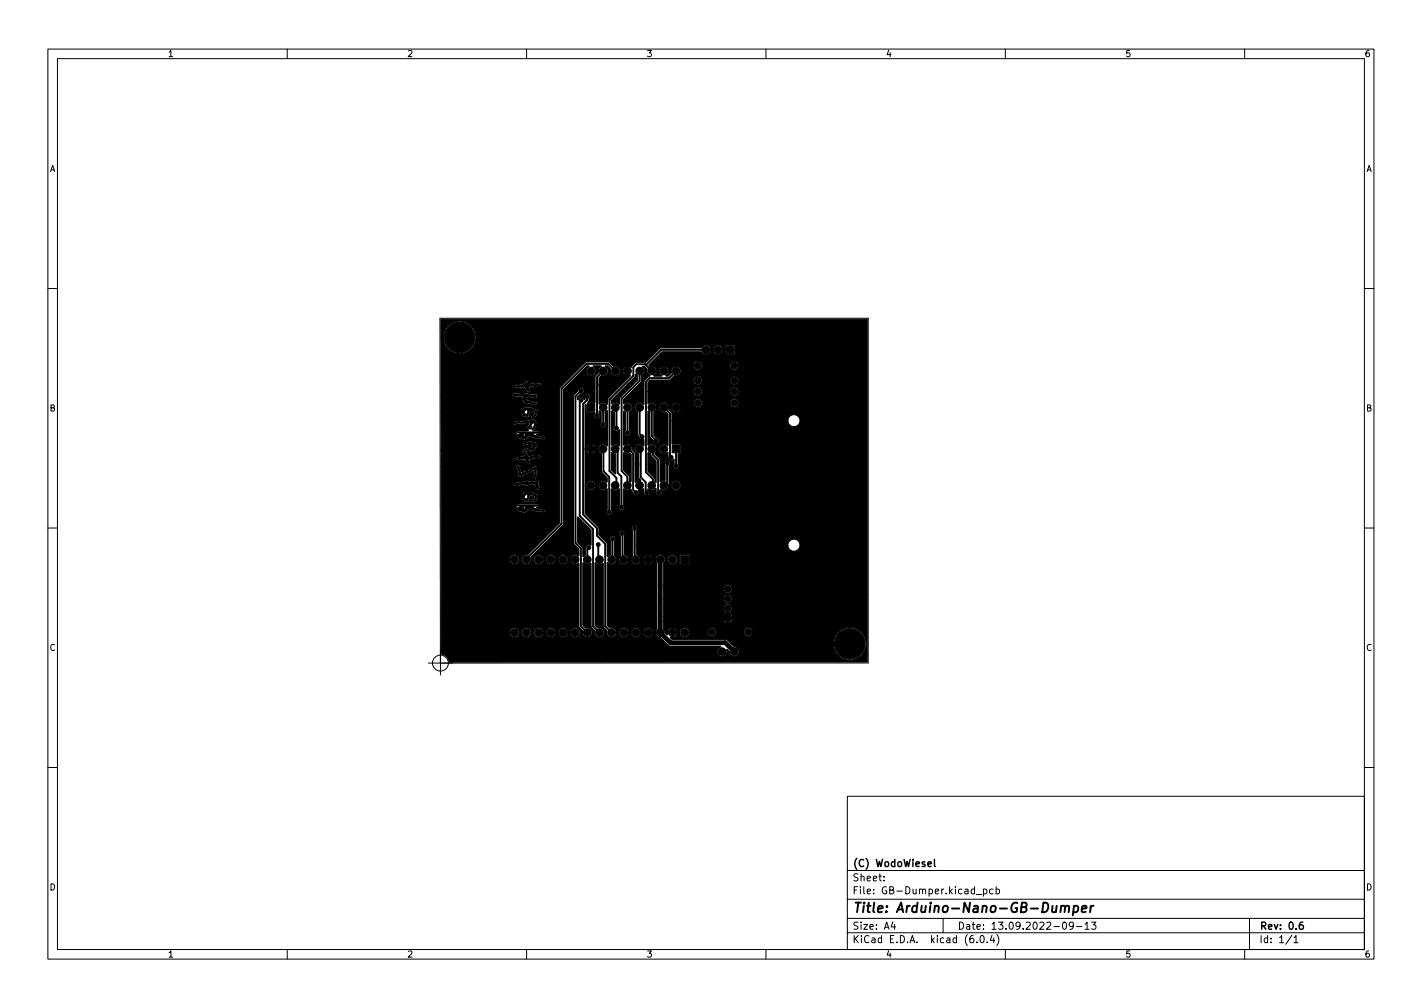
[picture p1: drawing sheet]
<svg xmlns="http://www.w3.org/2000/svg" width="297mm" height="210mm" viewBox="0 0 297 210" stroke-linecap="round" stroke-linejoin="round" font-family="sans-serif">
<defs><g id="words">
<text font-size="2.8" x="178" y="190.6">Title: Arduino-Nano-GB-Dumper</text>
<g font-size="2.1">
<text x="178" y="184">Sheet:</text>
<text x="178" y="181">(C) WodoWiesel</text>
<text x="178" y="186.7">File: GB-Dumper.kicad_pcb</text>
<text x="178" y="196.9">KiCad E.D.A. kicad (6.0.4)</text>
<text x="178" y="194.1">Size: A4</text>
<text x="200" y="194.1">Date: 13.09.2022-09-13</text>
<text x="263" y="194.1">Rev: 0.6</text>
<text x="263" y="196.9">Id: 1/1</text>
</g>
<g font-size="1.8">
<text x="35" y="11.9">1</text>
<text x="85" y="11.9">2</text>
<text x="135" y="11.9">3</text>
<text x="185" y="11.9">4</text>
<text x="235" y="11.9">5</text>
<text x="285" y="11.9">6</text>
<text x="10.3" y="35.9">A</text>
<text x="285.3" y="35.9">A</text>
<text x="10.3" y="85.9">B</text>
<text x="285.3" y="85.9">B</text>
<text x="10.3" y="135.9">C</text>
<text x="285.3" y="135.9">C</text>
<text x="10.3" y="185.9">D</text>
<text x="285.3" y="185.9">D</text>
<text x="35" y="199.9">1</text>
<text x="85" y="199.9">2</text>
<text x="135" y="199.9">3</text>
<text x="185" y="199.9">4</text>
<text x="235" y="199.9">5</text>
<text x="285" y="199.9">6</text>
</g>
</g></defs>
<g fill="none" stroke="#000" stroke-width=".21">
<path d="M10 10.2h277v190.1h-277zM12 12.2h273v186.1h-273zM60 10.2v2M110 10.2v2M160 10.2v2M210 10.2v2M260 10.2v2M10 60.2h2M285 60.2h2M10 110.2h2M285 110.2h2M89.5 138.4h91.9v-72h-89.5l.1 72"/>
<path d="M92 135.9v5M10 160.2h2M177 166.3h108v32h-108zM285 160.2h2M60 198.3v2M110 198.3v2M160 198.3v2M177 194.8h108M177 191.8h108M177 187.8h108M177 181.8h108M184.6 183.8v.1"/>
<path d="M184.6 183v.1M186.5 192.5l-.4 1h1M186.9 193v1M197 191.8v3M203.9 186.8h1.2M204.1 196.7v.1M204.9 195.4l.2-.1a.8 .8 0 0 1 .5 .8 .8 .8 0 0 1-.5 .7 1 1 0 0 1-.2-1.4zM205.4 185.7l.5-.1 .2 .3-.1 .7h-.6M205.4 185.6v1.5M206.2 196.7v.1M207.2 195.3l-.3 1h.9M207.4 185.7l-.4-.1-.3 .3 .2 .7h.5"/>
<path d="M207.6 195.8v1M208.1 185.7l.4-.1 .3 .3-.2 .7h-.5M208.1 185.1v1.5M208.2 195.1a1.72 1.72 0 0 1 0 2.3M210 198.3v2M222.1 192.6l.2-.1a.8 .8 0 0 1 .5 .8 .8 .8 0 0 1-.5 .7 1 1 0 0 1-.2-1.4zM224.2 193.2l-.3 .3h-.3l-.2-.3 .1-.6 .4-.1 .2 .2a.99 .99 0 0 1-.3 1.3h-.3M224.9 193.5h1.1M226.6 193l.5-.5v1.5M226.6 194h.9M228 192.5h.9l-.5 .6 .5 .1v.7l-.3 .1-.6-.1M260 198.3v2"/>
<path d="M261 191.8v6.5M269.9 195.3l-1.3 1.9M270.3 195.8l.4-.5v1.5M270.3 196.8h.8"/>
<circle cx="92" cy="138.4" r="1.67"/>
</g>
<path d="M195.2 179.4v1.3l.2 .2M193.8 180.4l.8-.1-.1-.3-.4-.1-.3 .2 .1 .8h.6M272.1 192.5l-.4 .1a1.01 1.01 0 0 0 0 1.4l.5-.1 .1-.5-.3-.3h-.3l-.3 .3" fill="none" stroke="#000" stroke-width=".3"/>
<g fill="none" stroke="#000" stroke-width=".4">
<path d="M126 77.5l-1.3 1.2v8.1M128.5 77.5l-1.4-1.5h-4.6l-5.2 5.1v28.2l-6.8 6.9v.6M133.6 77.5v2l-3.8 3.8v15l1.2 1.2v1.9M136.2 77.5l-1.4-1.5h-1.9l-.6 .6v1.8l-5 5v14.9l1.5 1.5v1.6M141.2 77.5l-1.5 1.4h-4l-.8 .8v18.9l1.5 1.4v1.4M147.4 73h-9.3l-3.1 3.3M121.4 83.6l-.3 .2v23.9l2.8 2.8v20.2l1.3 1.4M121.4 81.5l-1.2 1.2v30.6l1.1 1.2v16.2l1.4 1.4M122.7 82.8v.7l-.9 .8v23.1l2.9 2.9v1.5l1.7 1.8v17.1l1.4 1.4M126 93.7l.1 4.7 1.2 1.2v7.3M126 85.1v3.5M128.5 93.7l.5 .6v4.4l.8 .8v6.4"/>
<path d="M128.5 85.1l.3 .2v4.1M131.1 85.1v5.3M131.1 90.4h.1M131.3 93.7l.9 1v7.6l.6 .6M133.6 85.1v5.6l.5 .5M133.8 93.7h.1M133.8 93.7v6l1.1 1v1.9l.2 .3M136.2 85.1v6l.9 .9M136.4 93.7v1.3l1.1 1.1v6.6l.2 .2M138.7 85.1l1.3 1.2v8.9l.2 .3M139.4 96.7l-.1 4.2-.4 .5M141.2 94v3.3"/>
<path d="M123 114.3l-.3 .4v2.1M125 113.7v2.9l.2 .2M128 112.5l-.1 4.2-.1 .1M129.9 111.4l.1 .1v5.1l.3 .2M132.6 110.3h.1M132.6 110.3v6.3l.2 .2M221.7 189.3l.3-.2 .4 .1v1.3M222.5 189.4a.5 .5 0 0 1 .8-.2l-.1 1.3M224.3 189.2h.8l.2 .3-.1 .6a.66 .66 0 0 1-1 .3M224.3 189.1l-.2 2M226 189.8l1-.2-.1-.4h-.8l-.2 1 .3 .3 .6-.1M227.9 189.1l-.2 1.4"/>
<path d="M228.4 189.1l-.4 .1-.2 .3"/>
</g>
<g fill="#000" stroke="#000" stroke-width=".21">
<path d="M107.3 80.8l1-.3a1.59 1.59 0 0 0 1.5-.5v-.3l.2 .1a.77 .77 0 0 0 1.3 .4h1.6l-.7 .3-1.9 .2 .4 .8a.36 .36 0 0 1-.4 .2 .36 .36 0 0 1-.3-.3l-.3-.8-1.3 .3a.6 .6 0 0 0-.9 0h-.3zM132.7 78.1l.5 .3v.9l-3.7 3.7-.1 1.4-.3-.2a1.07 1.07 0 0 0-1.3 .1l-.1-.7 4.9-4.9zM151.7 72.2h1.6v1.6h-1.6zM92.1 66.7h89.1l-.1 71.5h-87.2l-.1-.1a1.86 1.86 0 0 0-1.5-1.5l-.1-4.5h14.2l.1 .2a1.01 1.01 0 0 0 1 .8 1.01 1.01 0 0 0 .9-1h.6v.3a1 1 0 0 0 .9 .7 1 1 0 0 0 1-.6l.1-.4h.5l.1 .3a1 1 0 0 0 .9 .7 1 1 0 0 0 .9-.6l.1-.4h.6v.3a1 1 0 0 0 .9 .7 1 1 0 0 0 1-.6l.1-.4h.5v.3a1 1 0 0 0 .9 .7 1 1 0 0 0 1-.6l.1-.4h.5l.1 .3a1 1 0 0 0 .9 .7 1 1 0 0 0 1-.6 1.01 1.01 0 0 0-.7-1.4 1.01 1.01 0 0 0-1.3 1l-.5-.1a1 1 0 0 0-1-.9 1 1 0 0 0-1 1l-.5-.1a1 1 0 0 0-1.1-.9 1 1 0 0 0-.9 1l-.6-.1a1 1 0 0 0-1-.9 1 1 0 0 0-1 1l-.5-.1a1 1 0 0 0-1.1-.9 1 1 0 0 0-.9 1l-.6-.1a1 1 0 0 0-1-.9 1 1 0 0 0-1 1h-14.2v-15.3h14.2l.1 .3a1 1 0 0 0 .8 .7 1 1 0 0 0 1.1-.5v-.5h.6v.2a1.01 1.01 0 0 0 1.1 .8 1.01 1.01 0 0 0 .9-1h.5v.3a1 1 0 0 0 .9 .7 1 1 0 0 0 1-.5l.1-.5h.6v.2a1.01 1.01 0 0 0 1.1 .8 1.01 1.01 0 0 0 .9-1h.5v.3a1 1 0 0 0 .9 .7 1 1 0 0 0 1-.5 1.01 1.01 0 0 0-.7-1.4 1.01 1.01 0 0 0-1.2 .9l-.5-.1a1 1 0 0 0-1.1-.9 1 1 0 0 0-.9 1l-.6-.1a1 1 0 0 0-1-.9 1 1 0 0 0-1 1h-.5l-.1-.5 6.8-6.8v-28.1l4.9-5h.4v.2a.99 .99 0 0 0-.5 1 1 1 0 0 0 1.6 .7 1 1 0 0 0-.2-1.7l.1-.2h1.6l-.2 .2a1.05 1.05 0 0 0-.4 1.2l-.7 .9v5.3l-1.5 .1 .3-.9a.63 .63 0 0 0-.1-.9 .63 .63 0 0 0-.9 .1 .63 .63 0 0 0 .2 .9l-.3 .2a.68 .68 0 0 0-.6-.5 .68 .68 0 0 0-.7 .5l-.1-.6 .7-.7a.62 .62 0 0 0 .7-.6 .62 .62 0 0 0-.6-.7 .62 .62 0 0 0-.6 .7l-1 1.1v30.7l1.1 1.3v1.4l-.4-.2a1.01 1.01 0 0 0-1.3 1.1 1.01 1.01 0 0 0 1.6 .6l.1 13.2 .8 .9v.7a1 1 0 0 0 .9 .7 1 1 0 0 0 1-.6 1.01 1.01 0 0 0-1.1-1.4h-.2l-.6-.6v-12.9l.3-.1a1.14 1.14 0 0 0 1.4 .1l.1 13.2 .7 .9v.6a1.01 1.01 0 0 0 1.2 .8 1.01 1.01 0 0 0 .8-1.2 1.01 1.01 0 0 0-1.2-.8h-.2l-.5-.6v-12.9l.2-.1a1.14 1.14 0 0 0 1.5 .1v13.2l.8 .9v.6a1.01 1.01 0 0 0 1.1 .8 1.01 1.01 0 0 0 .9-1h.5v.3a1 1 0 0 0 .9 .7 1 1 0 0 0 1-.6l.1-.4h.5l.1 .3a1 1 0 0 0 .9 .7 1 1 0 0 0 1-.6v-.4h.6v.3a1 1 0 0 0 .9 .7 1 1 0 0 0 1-.6l.1-.4h.5l.3 .7 .8 .3 1.9 1.8h10.6v.2a.99 .99 0 0 0-.7 1.1l.2 .4a1 1 0 0 0 1.6 0l.3-1 .4 .4 .2 .6a1 1 0 0 0 1.7 0l.1-.1a1.03 1.03 0 0 0-1-1.5l-.6-.6h21.4v.4a3.4 3.4 0 0 0 5.3 2.5 3.4 3.4 0 0 0-.3-5.9 3.4 3.4 0 0 0-5 3h-21.4l-.7-.7-.4-.2h-11.2l-.4-.4h.6a.97 .97 0 0 0 .9-.9h-.9v.9h-.2v-.9h-.9l-.1 .4-.5-.5h3.1v.3a1 1 0 0 0 .9 .7 1 1 0 0 0 1-.6l.1-.6h3.8v.2a.91 .91 0 0 0 1 .7 .91 .91 0 0 0 .8-.9h5.8l.1 .4a.9 .9 0 0 0 1.4 .3 .9 .9 0 0 0-.2-1.5 .9 .9 0 0 0-1.3 .8h-5.8l-.1-.3a.91 .91 0 0 0-1-.5 .91 .91 0 0 0-.7 .8h-3.8a1.01 1.01 0 0 0-1.1-.8 1.01 1.01 0 0 0-.9 1l-3.1-.1h2.6a.97 .97 0 0 0-.9-.9v.9h-.2v-.9a.98 .98 0 0 0-.9 .9h-.6l-.3-.6v-1.7h12.5l.2 .2h1.4l.2-.2v-.6h-.8v.8h-.2v-.8h-.8v.6h-12.5v-.8h14.3v-.6l-.2-.2h-.6v.8h-.2v-.8l-.7 .1-.1 .7h-12.5v-1.9h12.5v.2a.88 .88 0 0 0 1.4 .5 .88 .88 0 0 0-.1-1.5 .88 .88 0 0 0-1.3 .8h-12.5v-2h12.5v.2a.88 .88 0 0 0 1.4 .5 .88 .88 0 0 0-.1-1.5 .88 .88 0 0 0-1.3 .8h-12.5v-2h12.5v.2a.88 .88 0 0 0 1.4 .5 .88 .88 0 0 0-.1-1.5 .88 .88 0 0 0-1.3 .8h-12.5v-5.4l.3-.8h.6v.3a1 1 0 0 0 1.5 .6h1l.2 .1h1.7l.1-.1v-1.7l-.2-.2-1.7 .1-.1 .1v1.7h-1l.2-.1a1.01 1.01 0 0 0-.3-1.7 1.01 1.01 0 0 0-1.4 .9l-.6-.1a1 1 0 0 0-1.4-.8 1 1 0 0 0-.3 1.6v13.8l-.3 .8h-.5a1 1 0 0 0-1-1 1 1 0 0 0-1 1l-.6-.1a1 1 0 0 0-1-.9 1 1 0 0 0-1 1l-.5-.1a1 1 0 0 0-1-.9 1 1 0 0 0-1 1l-.5-.1a1 1 0 0 0-1.2-.9h-.2l-.6-.6v-12.9l.2-.1a1 1 0 0 0 1.7-.2 1.08 1.08 0 0 0-.4-1.4v-2.9a.61 .61 0 0 0 .1-.9 .61 .61 0 0 0-.8-.1 .61 .61 0 0 0-.1 .9v2.9l-.6 .4-.1-2.8-1.7-1.7v-.3h4.2l.3 .6v4l-.3 .6v.5a1 1 0 0 0 .9 .7 1 1 0 0 0 1-.5l.1-.5h.5l.1 .2a1 1 0 0 0 1 .8 1 1 0 0 0 .9-.8h.6a.96 .96 0 0 0 .9 .8h.2a.94 .94 0 0 0 .9-.8l-.9-.1v.9h-.2v-.9l-1.5 .1v-.3h2.6a.97 .97 0 0 0-.9-.8v.8h-.2v-.8a.98 .98 0 0 0-.9 .8h-.6l-.2-.6-.6-.3v-1.9h31.6v.2a1.26 1.26 0 0 0 .9 1 1.26 1.26 0 0 0 1.3-.5l.3-.8a1.25 1.25 0 0 0-1.3-1.2 1.25 1.25 0 0 0-1.2 1.3h-31.6v-3.1a.62 .62 0 0 0 0-.9 .62 .62 0 0 0-.9 0 .62 .62 0 0 0 .1 .9v5.2l-.4 .8h-.5a1.27 1.27 0 0 0-.9-1l.1-4.2a.6 .6 0 0 0-.5-.8 .6 .6 0 0 0-.7 .6h-4.2l-.1-1.3-2.8-2.9v-5.9h.2l.1 .4a1 1 0 0 0 1.1 .6 1 1 0 0 0 .8-.9v-.2a1 1 0 0 0-1-.8 1 1 0 0 0-1 .9h-.2v-7.5l.2 .1a.96 .96 0 0 0 .9 .8h.2a.94 .94 0 0 0 .9-.9h-.9v.9h-.2v-.9h-1.1v-.2h2.2a.97 .97 0 0 0-.9-.9v.9h-.2v-.9a.98 .98 0 0 0-.9 .9h-.2v-9.1h.3v1.5l1.7 .1 .1 .3a.62 .62 0 0 0 0 .9 .62 .62 0 0 0 .9-.1 .62 .62 0 0 0-.1-.9v-.5h.1l.4 .2v2.2a.62 .62 0 0 0 0 .9 .62 .62 0 0 0 .9-.1 .62 .62 0 0 0-.1-.9v-2l.4-.4 .1 7.3h-.2a1.01 1.01 0 0 0-1.4-.1 1.01 1.01 0 0 0-.2 1.4l.5 .5 .1 3.7 1.2 1.3-.1 .9-.9-.4a1 1 0 0 0-.9 1.2 1.02 1.02 0 0 0 .7 .8 1.02 1.02 0 0 0 1-.3l.2 .1v4.3a.62 .62 0 0 0-.1 .9 .62 .62 0 0 0 .9 0 .62 .62 0 0 0 0-.9v-4.2l.1-.1a1.03 1.03 0 0 0 1.2 .1l.4-.1v3.4a.62 .62 0 0 0 0 .9 .62 .62 0 0 0 .9-.1 .62 .62 0 0 0-.1-.9v-3.2l.1-.1a1.03 1.03 0 0 0 1.3 .1l.2-.1 .4 .7a.64 .64 0 0 0 .9 .6 .64 .64 0 0 0 .2-1l.2-.1v-1.9l-.8 .3-.1-6.1-.5-.9a1.06 1.06 0 0 0-.7-.9 1.06 1.06 0 0 0-1.1 .2v-7.2l.4 .3v3.8a.62 .62 0 0 0-.1 .9 .62 .62 0 0 0 .9 0 .62 .62 0 0 0 0-.9v-3.8l.5-.6 .1-.5a1 1 0 0 0-1.2-.9l-.6 .2v-.9l3.6-3.7 .1-1.3 .3-.2a1.1 1.1 0 0 0-.1-1.7h.4l.6 .5v.8l.6 .7-1.3 1.1v4.8l-.5-.3a1.01 1.01 0 0 0-1.3 .5 1.01 1.01 0 0 0 .3 1.3l.2 .2v4.6l.3 .5a.68 .68 0 0 0 1 .5v1.3h-.2a1.01 1.01 0 0 0-1.3-.1 1.01 1.01 0 0 0-.3 1.2l.2 .3 .5 .4v4.9l.4 .5-.1 .2v1.9l.7-.3 .1 .8a.64 .64 0 0 0 .6 .7 .64 .64 0 0 0 .7-.6 .64 .64 0 0 0-.5-.7l.1-.1a1.03 1.03 0 0 0 1.3 .1l.4-.2v.7a.64 .64 0 0 0 .5 .8 .64 .64 0 0 0 .7-.5 .64 .64 0 0 0-.4-.8v-.1a1.15 1.15 0 0 0 1.3 .1l.4-.4 .1-.5h.5v.2a1 1 0 0 0 1 .9 1 1 0 0 0 1-.8v-.3a1.01 1.01 0 0 0-1-1 1.01 1.01 0 0 0-1 1h-.5l.1-4.1a.61 .61 0 0 0 0-.9 .61 .61 0 0 0-.9 0 .61 .61 0 0 0 0 .9v3.1l-1 .3v-4.6l-1.1-1.2 .3-1.1h.6l.1 .6a1 1 0 0 0 1.6 .2h.2v.9a.66 .66 0 0 0 .4 .7 .66 .66 0 0 0 .8-.2v1a.62 .62 0 0 0 0 .9 .62 .62 0 0 0 .9-.1 .62 .62 0 0 0-.1-.9v-2l.6-.2v-1.7l-.2-.2h-1.6v-4.8h24.2v.2a1.26 1.26 0 0 0 1.9 .8 1.26 1.26 0 0 0 .5-1.6 1.26 1.26 0 0 0-1.6-.6l-.7 .5-.1 .7h-24.2l-.1-1.7-.7-.8 .1-.2 .6 .1a.96 .96 0 0 0 .8 .8h.2a.94 .94 0 0 0 .9-.9h-.9v.9h-.2v-.9h-1.4v-.2h2.5l-.1-.5-.5-.4h3.3v.2a.91 .91 0 0 0 1 .7 .91 .91 0 0 0 .8-.9h5.8l.1 .4a.91 .91 0 0 0 1.5 .3 .91 .91 0 0 0-.4-1.5 .91 .91 0 0 0-1.2 .8h-5.8l-.1-.3a.91 .91 0 0 0-1-.5 .91 .91 0 0 0-.7 .8h-3.6v.9h-.2v-.9a.98 .98 0 0 0-.9 .9l-.5-.1a1.01 1.01 0 0 0-1.2-.8 1.01 1.01 0 0 0-.8 1.2 1.04 1.04 0 0 0 1.4 .7l.5 .5v6.5h-.2a1.01 1.01 0 0 0-1.1-.2 1.01 1.01 0 0 0-.6 .9l-.6-.1a1.07 1.07 0 0 0-1.7-.6v-7.2l.4 .3v5l.7 .8a.62 .62 0 0 0 .6 .7 .62 .62 0 0 0 .6-.6 .62 .62 0 0 0-.7-.6l-.4-.5v-4.8l.5-.6 .1-.5a1 1 0 0 0-1.2-.9l-.7 .2v-2.6h9.6v.2a.91 .91 0 0 0 1 .7 .91 .91 0 0 0 .8-.9h5.8l.1 .4a.91 .91 0 0 0 1.5 .3 .91 .91 0 0 0-.4-1.5 .91 .91 0 0 0-1.2 .8h-5.8l-.1-.3a.91 .91 0 0 0-1-.5 .91 .91 0 0 0-.7 .8h-9.6v-1.8l.5-.5h9.1v.2a.91 .91 0 0 0 1 .7 .91 .91 0 0 0 .8-.9h5.8l.1 .4a.91 .91 0 0 0 1.4 .3 .91 .91 0 0 0-.2-1.5 .91 .91 0 0 0-1.3 .8h-5.8v-.1a.91 .91 0 0 0-1-.8 .91 .91 0 0 0-.8 .9h-9.1l4-.1 1.1-.9a1.01 1.01 0 0 0 1.3-.9 1.01 1.01 0 0 0-1.2-1.1 1.01 1.01 0 0 0-.7 1.4l-.7 .7h-.5l.3-.3a1.01 1.01 0 0 0-.1-1.6 1.01 1.01 0 0 0-1.5 .4 1.01 1.01 0 0 0 .5 1.4l-.1 .1h-1.6l.3-.3a1.04 1.04 0 0 0 .1-1.3 1.04 1.04 0 0 0-1.3-.4l-.1-.2h9.2l.1 .2a.91 .91 0 0 0 .9 .7 .91 .91 0 0 0 .9-.9h5.8v.4a.91 .91 0 0 0 1.5 .3 .91 .91 0 0 0-.3-1.5 .91 .91 0 0 0-1.2 .8h-5.8l-.1-.1a.91 .91 0 0 0-.9-.8 .91 .91 0 0 0-.9 .9h-9.2l-.1-.1 2.8-2.7h8.2a1.01 1.01 0 0 0 .9 .6 1.01 1.01 0 0 0 .9-.6l.1-.5h.6a1.01 1.01 0 0 0 1.5 .9h1l.2 .1h1.6l.2-.1v-.8l-.9 .1v.8h-.2v-.9l-.9 .1v.7h-1l.4-.4 .1-.6h2.5v-.7l-.1-.1h-.8v.8h-.2v-.8h-.8l-.1 .1v.7h-.5a1 1 0 0 0-1.1-.9 1 1 0 0 0-.9 1l-.6-.1a1.04 1.04 0 0 0-.9-.8 1.04 1.04 0 0 0-1.1 .5l-8.4 .1-3.1 2.9h-2.1l-.8 .8-.2 .3-.6-.2v1.9l.4-.1 .1 .2-4.7 4.7-.2 1.2-.8-.3-.8 .3-.1-.1v-5.4l.6-.5a1 1 0 0 0 1.2-.6 1 1 0 0 0-.4-1.2v-.2h.4l.7 .7v.5a1 1 0 0 0 .8 .9 1 1 0 0 0 1.1-.6v-.3h.6a.96 .96 0 0 0 .9 .8v-.8h-1.5v-.3l1.5 .1v-.9a.98 .98 0 0 0-.9 .8h-.6a1.11 1.11 0 0 0-1.4-.8l-1-.9h-4.8l-5.4 5.4v28.1l-6.8 6.8a.99 .99 0 0 0-1 .5l-.1 .4-.6-.1a1 1 0 0 0-1-.9 1 1 0 0 0-1 1h-14.2v-11.3h15.6l.2 .3-.1 .3 .4 .7 1.2 .3 .5-.2 .5-.5 1.4 .5 1.7 .1 .3-.3-.2-.3-1.6-.4v-.1l.7-.2v-.3l-2.3-.2-2.4 .1-.3 .2h-15.6v-1.9h16.7l.4 1.1 1.1 .1 .1-.1 .1-.5 .3-.7 .6 .2v.4l-.4 .2-.2 .3 .2 .3 .8-.2 .2-.2 .2-1.3-1.6-.6-1.2 .1-.5 .4-.1 .5h-16.7l-.1-2.4h15l.3 .3 2.1-.2 .4 .2 1.2-.3 .5 .1 .4 .9 .4 .1 .5-.3-.4-1 .1-.6-.3-.1-1.8 .2-.4-.2-.4 .2-2 .3-.6 .4h-15v-3.8h15.7l.4 1-.1 .7 .3 .5 .3 .1 1.1-.4 .3-.3 1.3-.6 .1 .4-.3 .2v.2l.4 .7 .2 .1 .3-.2 .1-1.1-.1-1.3-.4-.1-1.3 .9-1.4 .3-.1-.1 .1-.9-.7-.4-.4 .1-.1 .2h-15.7v-1.4h14.9l.3 .2 .8-.2 .4 .1 .9-.1 .9 1 .5-.3-.1-.8 2-.3 .4-.2-.1-.3-1.8-.1-.7 .2-.6-.7-.3 .2-.2 .4-1.8 .4-.4 .2-.2 .3h-14.9v-2h16.8l.3 .4 1.6-.2 .3 .2 1.2-1v-.2l-.3-.3v-.5l-.2-.1-1.1-.2-1.3 .4-.2 .3 .2 .2 .7-.1 .2 .1 .8 .1v.1l-1.5 .6h-.5l-.2 .2h-16.8v-5.6h15.1l.3 .4 .6-.3 1 .1 1.3-.2 .1 .3-.4 .2-.1 .2 .3 .9h-2.1l-.4 .2v.2l.2 .2-.1 .3 .3 .7 1.3 .3 .5-.2 .5-.6 1.4 .5 1.7 .1 .2-.1 .1-.2-.2-.2-1.6-.4v-.2l.7-.2v-.3l-1.5-.2 .6-.4 .3-1.2-.2-.4-.7-.4-2.1 .4h-1.2l-.6 .2-.2 .3h-15.1v-2.5h16.8l.4 1.1 1.1 .1 .1-.1 .1-.5 .3-.6 .6 .2v.4l-.4 .1-.2 .3 .2 .3 .8-.1 .2-.3 .3-1.2-1.7-.7-1.2 .1-.5 .4-.1 .5h-16.8v-3.4h14.8l.1 .3 .5 .1h1.5l-.2 .6 .4 .1 .2 .4 .5 .4 .7-.1 .5 .3h.7l.4-.3-.1-.4h-.6l-.5-.3-.8-.1-.2-.2 .4-.3 1.6 .2 .2-.2v-.6l-.2-.2-1.2 .1-.5-.3 .5-.3-.1-.8 2-.4 .4-.3-.3-.2h-1.6l-.7 .1-.4-.5-.4-.1-.3 .6-1.8 .4-.4 .2-.2 .2 .3 .2 .8-.2 .4 .2 1-.2 .6 1.1-1 .2-1.8-.2-.3 .2-.1 .3h-14.8v-12.1h.5a3.4 3.4 0 0 0 5 3.1 3.4 3.4 0 0 0 .3-5.9 3.4 3.4 0 0 0-5.3 2.5v.3h-.5zM107.1 82.3l3-.1 .8 .3h1.1l-.1 .2 .1 .3-.5-.1a1.33 1.33 0 0 0-1.7 .4l.4 .4 .7 .1a1 1 0 0 0 1.1 .3v.1a.9 .9 0 0 1-1.4-.2 .76 .76 0 0 1-1.1-.1l-.1-.4-.5-.1 .3-.2a.29 .29 0 0 0 .1-.3 .29 .29 0 0 0-.3-.2 2.6 2.6 0 0 1-1.9-.2zM108 97.3h.3l.1 .3 .4-.1v1.5a2.37 2.37 0 0 1 1.7-.7l1.3-.8 .1 .1v.3a1.72 1.72 0 0 1-.1 1.5l.1 .4-.5-.7h.2a.69 .69 0 0 0-.1-1.1l-1 .7-.7 .2a.98 .98 0 0 1-1 .4l-.1 .1a.49 .49 0 0 1-.4-.4 .49 .49 0 0 1 .2-.5zM108 90.3l4.5-.1 .2 .1-2 .3 2.9 .9a4.8 4.8 0 0 1-3.1-.7l-.3 .3a.87 .87 0 0 1-1.4 .4l-.5-.1-.1-.4h1.4l.4-.1a.49 .49 0 0 0-.4-.4 .49 .49 0 0 0-.5 .3l-.2 .2h-.7v-.2l.6-.4zM107.3 95.9l1-.3a1.59 1.59 0 0 0 1.5-.6v-.2l.2 .1a.77 .77 0 0 0 1.3 .3l1.6 .1-.7 .2-1.9 .3 .4 .8a.36 .36 0 0 1-.4 .1 .36 .36 0 0 1-.3-.3l-.3-.7-1.3 .2a.6 .6 0 0 0-.9 .1h-.3zM109.2 85.5a2.2 2.2 0 0 1 2.4 0l.5 .1a1.03 1.03 0 0 1-1 1.4 .44 .44 0 0 1 .6-.4v-.5a.66 .66 0 0 0-.9-.4l-.2 .2-.3 1-.9-.1-.2-.5h.3v.1a.44 .44 0 0 0 .7-.3v-.5a.56 .56 0 0 0-.7 .7h-.3zM109.4 92.7a1.95 1.95 0 0 1 2-.3 .42 .42 0 0 1 .4 .2 .42 .42 0 0 1 .1 .4l.2 .3a.3 .3 0 0 0-.4 0 .3 .3 0 0 0 0 .4l-.6 .5a.89 .89 0 0 0-1.1 0h-.1a.48 .48 0 0 1-.8-.2h.1a.84 .84 0 0 0 .9-.3h.3a.67 .67 0 0 0 .7-.1 .67 .67 0 0 0 .2-.8h-1l.2-.2-1 .2zM107.5 88.3a2.58 2.58 0 0 1 1.8-.2l1.4-.2a.83 .83 0 0 1 1 .1 .83 .83 0 0 1 .1 1.1 .77 .77 0 0 1-1.2 .4l-.2 .1-.2-.4 .6 .1a.48 .48 0 0 0 .5 .1 .48 .48 0 0 0 .3-.5v-.4a.44 .44 0 0 0-.5-.1 .44 .44 0 0 0-.2 .5l.3 .2-1 .1 .1-.2 .2 .1 .3-.9-1.7 .2-1-.1-.6 .3zM122.7 84.3h1.6v1.6h-1.6z"/>
<path d="M127.7 94.5l.9 .3v4.2l-.9-.9zM127.7 85.8l.7 .3v2.8a.65 .65 0 0 0 0 1 .65 .65 0 0 0 1-.2v3.3h-.2a1.04 1.04 0 0 0-1.4 0zM130.3 94.5a1.14 1.14 0 0 0 1.2 .1l.3 .3v5.7l-.3-.2-.1-1.1-1.1-1.1zM135.3 94.5l.7 .2 .1 .5 1 1.1-.1 4.4-.2-.1-.1-.8-1.4-1.4zM140.4 92.9h1.6v1.6h-1.6zM108 105.5h4.5h.2l-2 .3 2.9 .9a4.8 4.8 0 0 1-3.1-.6l-.3 .3a.87 .87 0 0 1-1.4 .3l-.5-.1-.1-.4 1.4 .1 .4-.2a.49 .49 0 0 0-.4-.3 .49 .49 0 0 0-.5 .2l-.2 .2h-.7v-.2l.6-.3zM109.2 103.2a2.2 2.2 0 0 1 2.4 0l.5 .1a1.03 1.03 0 0 1-1 1.4v-.1a.44 .44 0 0 1 .6-.3v-.5a.66 .66 0 0 0-.9-.5l-.2 .2-.3 1.1-.9-.1-.2-.5h.3v.1a.44 .44 0 0 0 .7-.3v-.5a.56 .56 0 0 0-.7 .7h-.3zM107.4 101.2l.4-.2 2-.3 .4-.2 .2 .2 2-.2a.83 .83 0 0 0 .2 1v.3a.28 .28 0 0 1-.1 .3 .28 .28 0 0 1-.3-.1l-.4-.6v-.2a2.01 2.01 0 0 0-1.9 .1v-.2h-.2l-1.3 .2zM120.6 108h.2l2.7 2.7v3.1a.88 .88 0 0 0-1.2 .7v1.4l-.5 .3-.1-1.8-1.1-1.2zM142.2 116h1.6v1.6h-1.6zM151.3 128.3h1.4v1.4h-1.4z"/>
<circle cx="93.6" cy="70.4" r=".4"/>
<circle cx="94.3" cy="68.8" r=".4"/>
<circle cx="94.3" cy="72.1" r=".4"/>
<circle cx="96" cy="70.4" r="3.2"/>
<circle cx="96" cy="68" r=".4"/>
<circle cx="96" cy="72.8" r=".4"/>
<circle cx="97.7" cy="68.8" r=".4"/>
<circle cx="97.7" cy="72.1" r=".4"/>
<circle cx="98.4" cy="70.4" r=".4"/>
<circle cx="101.7" cy="67.5" r=".4"/>
<circle cx="120.5" cy="76" r=".4"/>
<circle cx="123.5" cy="77.5" r=".8"/>
<circle cx="124.9" cy="72.8" r=".4"/>
<circle cx="126" cy="77.5" r=".8"/>
<circle cx="128.5" cy="77.5" r=".8"/>
<circle cx="129.4" cy="67.5" r=".4"/>
<circle cx="129.4" cy="75.8" r=".4"/>
<circle cx="131.1" cy="77.5" r=".8"/>
<circle cx="131.8" cy="72.9" r=".4"/>
<circle cx="133.6" cy="77.5" r=".8"/>
<circle cx="136.2" cy="77.5" r=".8"/>
<circle cx="137.4" cy="75.8" r=".4"/>
<circle cx="138.7" cy="77.5" r=".8"/>
<circle cx="141.2" cy="77.5" r=".8"/>
<circle cx="145.7" cy="76.3" r=".7"/>
<circle cx="145.8" cy="79.4" r=".7"/>
<circle cx="147.4" cy="73" r=".8"/>
<circle cx="150" cy="73" r=".8"/>
<circle cx="153.4" cy="76.3" r=".7"/>
<circle cx="153.4" cy="79.4" r=".7"/>
<circle cx="154.9" cy="74.2" r=".4"/>
<circle cx="169.4" cy="67.3" r=".4"/>
<circle cx="169.4" cy="79" r=".4"/>
<circle cx="180.2" cy="67.3" r=".4"/>
<circle cx="94.3" cy="98.7" r=".4"/>
<circle cx="118.1" cy="99.7" r=".4"/>
<circle cx="121.4" cy="83.6" r=".4"/>
<circle cx="121.4" cy="81.5" r=".4"/>
<circle cx="122.7" cy="82.8" r=".4"/>
<circle cx="123.4" cy="96.7" r=".4"/>
<circle cx="123.4" cy="93.7" r=".8"/>
<circle cx="123.4" cy="88.6" r=".4"/>
<circle cx="123.5" cy="80.3" r=".4"/>
<circle cx="124.7" cy="86.8" r=".4"/>
<circle cx="124.8" cy="92" r=".4"/>
<circle cx="125.5" cy="80.3" r=".4"/>
<circle cx="126" cy="93.7" r=".8"/>
<circle cx="126" cy="88.6" r=".4"/>
<circle cx="126" cy="85.1" r=".8"/>
<circle cx="128.2" cy="96.9" r=".4"/>
<circle cx="128.3" cy="90.4" r=".4"/>
<circle cx="128.5" cy="93.7" r=".8"/>
<circle cx="128.5" cy="85.1" r=".8"/>
<circle cx="128.8" cy="89.4" r=".4"/>
<circle cx="129.1" cy="80.2" r=".4"/>
<circle cx="131" cy="93.7" r=".8"/>
<circle cx="131.1" cy="90.4" r=".4"/>
<circle cx="131.1" cy="85.1" r=".8"/>
<circle cx="131.3" cy="96.9" r=".4"/>
<circle cx="131.5" cy="80.4" r=".4"/>
<circle cx="132.3" cy="92.8" r=".4"/>
<circle cx="132.4" cy="86" r=".4"/>
<circle cx="133" cy="96.9" r=".4"/>
<circle cx="133.6" cy="93.7" r=".8"/>
<circle cx="133.6" cy="85.1" r=".8"/>
<circle cx="134.1" cy="80.3" r=".4"/>
<circle cx="134.1" cy="91.2" r=".4"/>
<circle cx="136.1" cy="96.9" r=".4"/>
<circle cx="136.1" cy="93.7" r=".8"/>
<circle cx="136.2" cy="85.1" r=".8"/>
<circle cx="137.1" cy="92" r=".4"/>
<circle cx="137.4" cy="94.7" r=".4"/>
<circle cx="137.5" cy="85.9" r=".4"/>
<circle cx="138.3" cy="98.2" r=".4"/>
<circle cx="138.7" cy="93.7" r=".8"/>
<circle cx="138.7" cy="85.1" r=".8"/>
<circle cx="139.4" cy="96.7" r=".4"/>
<circle cx="140.2" cy="80.3" r=".4"/>
<circle cx="140.2" cy="95.5" r=".4"/>
<circle cx="141.2" cy="97.3" r=".4"/>
<circle cx="141.2" cy="85.1" r=".8"/>
<circle cx="142" cy="99.6" r=".4"/>
<circle cx="143.3" cy="85.8" r=".4"/>
<circle cx="145.8" cy="81.7" r=".7"/>
<circle cx="145.8" cy="84.1" r=".7"/>
<circle cx="146" cy="93.7" r=".4"/>
<circle cx="153.4" cy="81.7" r=".7"/>
<circle cx="153.4" cy="84.1" r=".7"/>
<circle cx="155" cy="93.9" r=".4"/>
<circle cx="155.2" cy="84.6" r=".4"/>
<circle cx="155.2" cy="80.9" r=".4"/>
<circle cx="175.3" cy="87.6" r=".4"/>
<circle cx="177.8" cy="92.5" r=".4"/>
<circle cx="177.8" cy="83.6" r=".4"/>
<circle cx="101.8" cy="114.2" r=".4"/>
<circle cx="107.4" cy="116.8" r=".8"/>
<circle cx="108.8" cy="114.6" r=".4"/>
<circle cx="110" cy="116.8" r=".8"/>
<circle cx="112.5" cy="116.8" r=".8"/>
<circle cx="113.8" cy="108.1" r=".4"/>
<circle cx="115.1" cy="116.8" r=".8"/>
<circle cx="115.9" cy="119.5" r=".4"/>
<circle cx="116.3" cy="116" r=".4"/>
<circle cx="117.6" cy="116.8" r=".8"/>
<circle cx="119.1" cy="114.7" r=".4"/>
<circle cx="120.1" cy="116.8" r=".8"/>
<circle cx="122.2" cy="112.3" r=".4"/>
<circle cx="122.7" cy="116.8" r=".8"/>
<circle cx="123" cy="114.3" r=".4"/>
<circle cx="123.4" cy="105.6" r=".4"/>
<circle cx="123.4" cy="101.4" r=".8"/>
<circle cx="125" cy="113.7" r=".4"/>
<circle cx="125.2" cy="116.8" r=".8"/>
<circle cx="125.7" cy="111.2" r=".4"/>
<circle cx="126" cy="101.4" r=".8"/>
<circle cx="127.3" cy="106.9" r=".4"/>
<circle cx="127.8" cy="116.8" r=".8"/>
<circle cx="128" cy="112.5" r=".4"/>
<circle cx="128.5" cy="101.4" r=".8"/>
<circle cx="129.8" cy="105.9" r=".4"/>
<circle cx="129.9" cy="111.4" r=".4"/>
<circle cx="130.3" cy="116.8" r=".8"/>
<circle cx="131" cy="101.4" r=".8"/>
<circle cx="132.4" cy="104.9" r=".4"/>
<circle cx="132.6" cy="110.3" r=".4"/>
<circle cx="132.8" cy="116.8" r=".8"/>
<circle cx="132.8" cy="102.9" r=".4"/>
<circle cx="133.6" cy="101.4" r=".8"/>
<circle cx="135.1" cy="102.9" r=".4"/>
<circle cx="135.2" cy="104.1" r=".4"/>
<circle cx="135.4" cy="116.8" r=".8"/>
<circle cx="136.1" cy="101.4" r=".8"/>
<circle cx="136.6" cy="115.9" r=".4"/>
<circle cx="137.6" cy="103.9" r=".4"/>
<circle cx="137.7" cy="102.9" r=".4"/>
<circle cx="137.9" cy="116.8" r=".8"/>
<circle cx="138.7" cy="101.4" r=".8"/>
<circle cx="140" cy="102.9" r=".4"/>
<circle cx="140.5" cy="116.8" r=".8"/>
<circle cx="141.2" cy="101.4" r=".8"/>
<circle cx="149" cy="117.1" r=".4"/>
<circle cx="155.2" cy="117.2" r=".4"/>
<circle cx="155.2" cy="101.1" r=".4"/>
<circle cx="155.3" cy="108.7" r=".4"/>
<circle cx="161.5" cy="101.2" r=".4"/>
<circle cx="175.3" cy="113.8" r=".4"/>
<circle cx="177.8" cy="109.5" r=".4"/>
<circle cx="177.8" cy="118.1" r=".4"/>
<circle cx="180.1" cy="100.9" r=".4"/>
<circle cx="94.2" cy="137.5" r=".4"/>
<circle cx="101.6" cy="127.6" r=".4"/>
<circle cx="101.7" cy="121.5" r=".4"/>
<circle cx="106.2" cy="125" r=".4"/>
<circle cx="107.4" cy="132.1" r=".8"/>
<circle cx="110" cy="132.1" r=".8"/>
<circle cx="110.5" cy="121.4" r=".4"/>
<circle cx="110.5" cy="127.5" r=".4"/>
<circle cx="112.5" cy="132.1" r=".8"/>
<circle cx="115.1" cy="132.1" r=".8"/>
<circle cx="115.9" cy="127.5" r=".4"/>
<circle cx="117.6" cy="132.1" r=".8"/>
<circle cx="120.1" cy="132.1" r=".8"/>
<circle cx="121.4" cy="135.1" r=".4"/>
<circle cx="122.7" cy="132.1" r=".8"/>
<circle cx="122.7" cy="125.2" r=".4"/>
<circle cx="125.2" cy="132.1" r=".8"/>
<circle cx="125.2" cy="125.1" r=".4"/>
<circle cx="127.8" cy="132.1" r=".8"/>
<circle cx="130.3" cy="132.1" r=".8"/>
<circle cx="132.8" cy="132.1" r=".8"/>
<circle cx="133.4" cy="125.1" r=".4"/>
<circle cx="133.9" cy="135.1" r=".4"/>
<circle cx="135.3" cy="137.6" r=".4"/>
<circle cx="135.4" cy="132.1" r=".8"/>
<circle cx="136.6" cy="135.1" r=".4"/>
<circle cx="137.9" cy="132.1" r=".8"/>
<circle cx="140.5" cy="132.1" r=".8"/>
<circle cx="142.1" cy="130.2" r=".4"/>
<circle cx="143" cy="132.1" r=".8"/>
<circle cx="145.9" cy="121.3" r=".4"/>
<circle cx="148.7" cy="131.9" r=".7"/>
<circle cx="150.8" cy="136" r=".8"/>
<circle cx="152" cy="123" r=".67"/>
<circle cx="152" cy="127" r=".67"/>
<circle cx="152" cy="125" r=".67"/>
<circle cx="153.4" cy="136" r=".8"/>
<circle cx="155.6" cy="120.2" r=".4"/>
<circle cx="156.3" cy="131.9" r=".7"/>
<circle cx="157.6" cy="126.3" r=".4"/>
<circle cx="169.4" cy="137.6" r=".4"/>
<circle cx="169.5" cy="124" r=".4"/>
<circle cx="175.1" cy="134.4" r=".4"/>
<circle cx="175.8" cy="136.1" r=".4"/>
<circle cx="175.8" cy="132.8" r=".4"/>
<circle cx="177.5" cy="134.4" r="3.2"/>
<circle cx="177.5" cy="132" r=".4"/>
<circle cx="177.5" cy="136.8" r=".4"/>
<circle cx="179.2" cy="136.1" r=".4"/>
<circle cx="179.2" cy="132.8" r=".4"/>
<circle cx="179.9" cy="134.4" r=".4"/>
<circle cx="180.7" cy="124.2" r=".4"/>
</g>
<path d="M137.9 116.8v15.3l2.1 2.1h11.5l1.9 1.8" fill="none" stroke="#000" stroke-width="1"/>
<use href="#words"/>
</svg>
